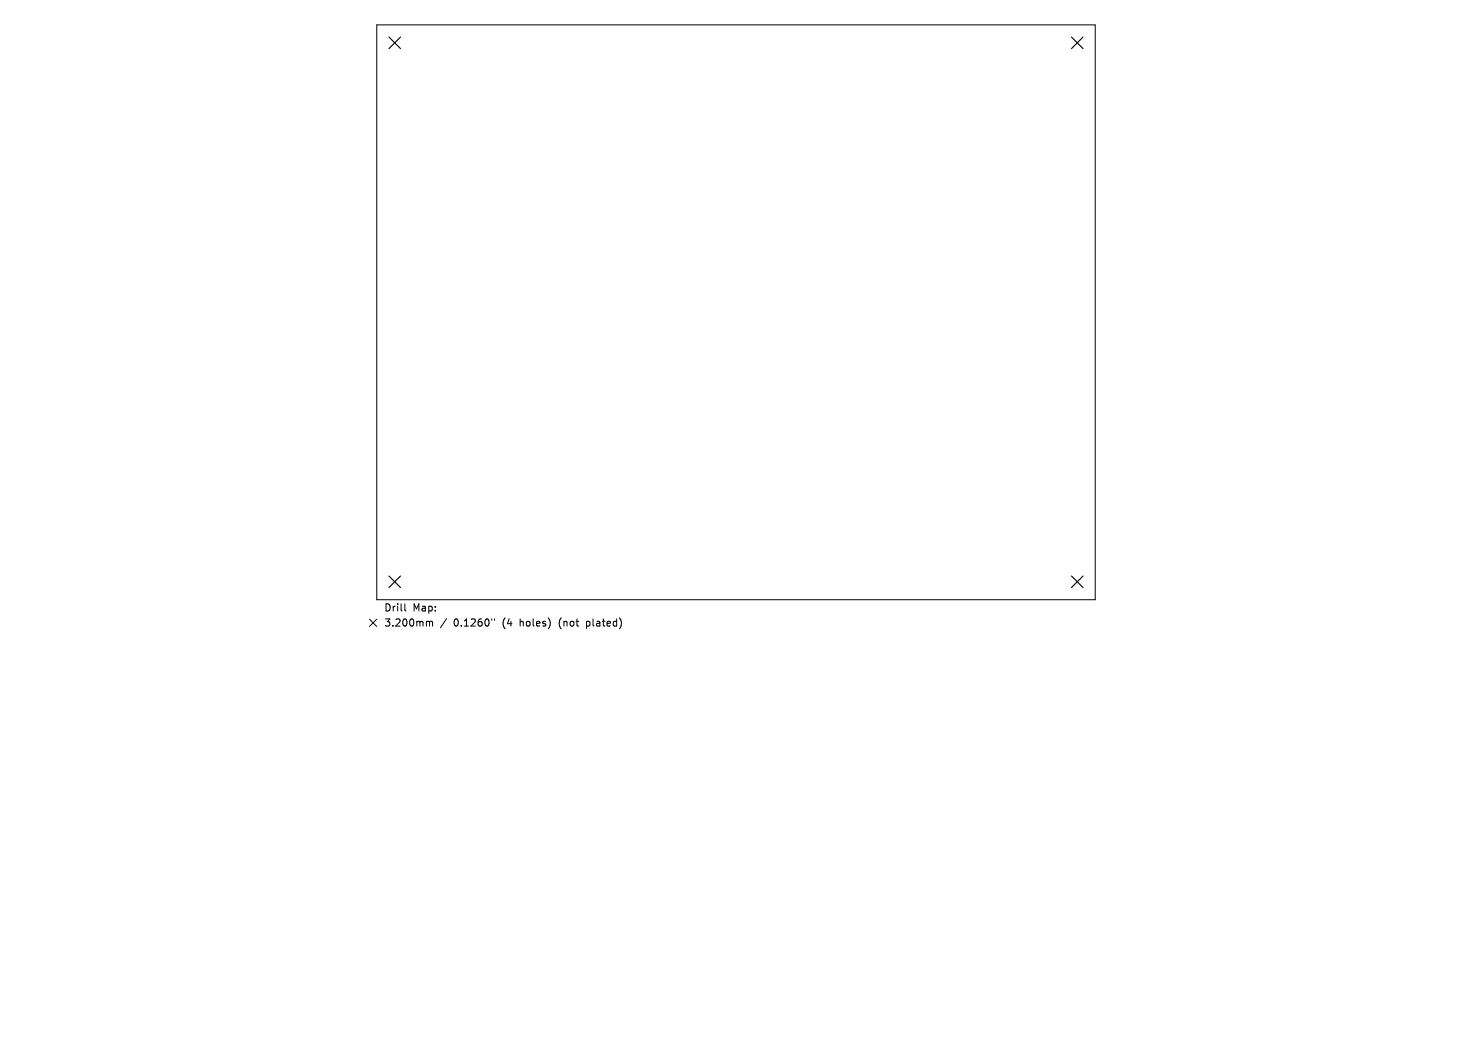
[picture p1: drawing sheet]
<svg xmlns="http://www.w3.org/2000/svg" width="297mm" height="210mm" viewBox="0 0 297 210" stroke-linecap="round" stroke-linejoin="round" font-family="sans-serif">
<defs><g id="words">
<g font-size="2">
<text x="77.5" y="123.5">Drill</text>
<text x="83.3" y="123.5">Map:</text>
<text x="77.5" y="126.6">3.200mm</text>
<text x="91.5" y="126.6">0.1260&quot;</text>
<text x="101.5" y="126.6">(4</text>
<text x="105.1" y="126.6">holes)</text>
<text x="113.1" y="126.6">(not</text>
<text x="118.8" y="126.6">plated)</text>
</g>
</g></defs>
<path d="M76 5h145v116h-145zM74.6 124.9l1.4 1.5M76 124.9l-1.4 1.5M81.7 121.8v1.3l.2 .2M86.2 125.3l.5 .2M86.7 125.5l.2-.2 .3 .1 .1 .9M86.7 125.5v.8M90.1 124.8l-1.2 1.9M99.2 124.9v.2M99.8 124.9v.2" fill="none" stroke="#000" stroke-width=".2"/>
<path d="M78.5 7.5l2.3 2.3M80.8 7.5l-2.3 2.3M216.2 7.5l2.3 2.3M218.5 7.5l-2.3 2.3M78.5 116.2l2.3 2.3M80.8 116.2l-2.3 2.3M216.2 116.2l2.3 2.3M218.5 116.2l-2.3 2.3" fill="none" stroke="#000" stroke-width=".23"/>
<use href="#words"/>
</svg>
